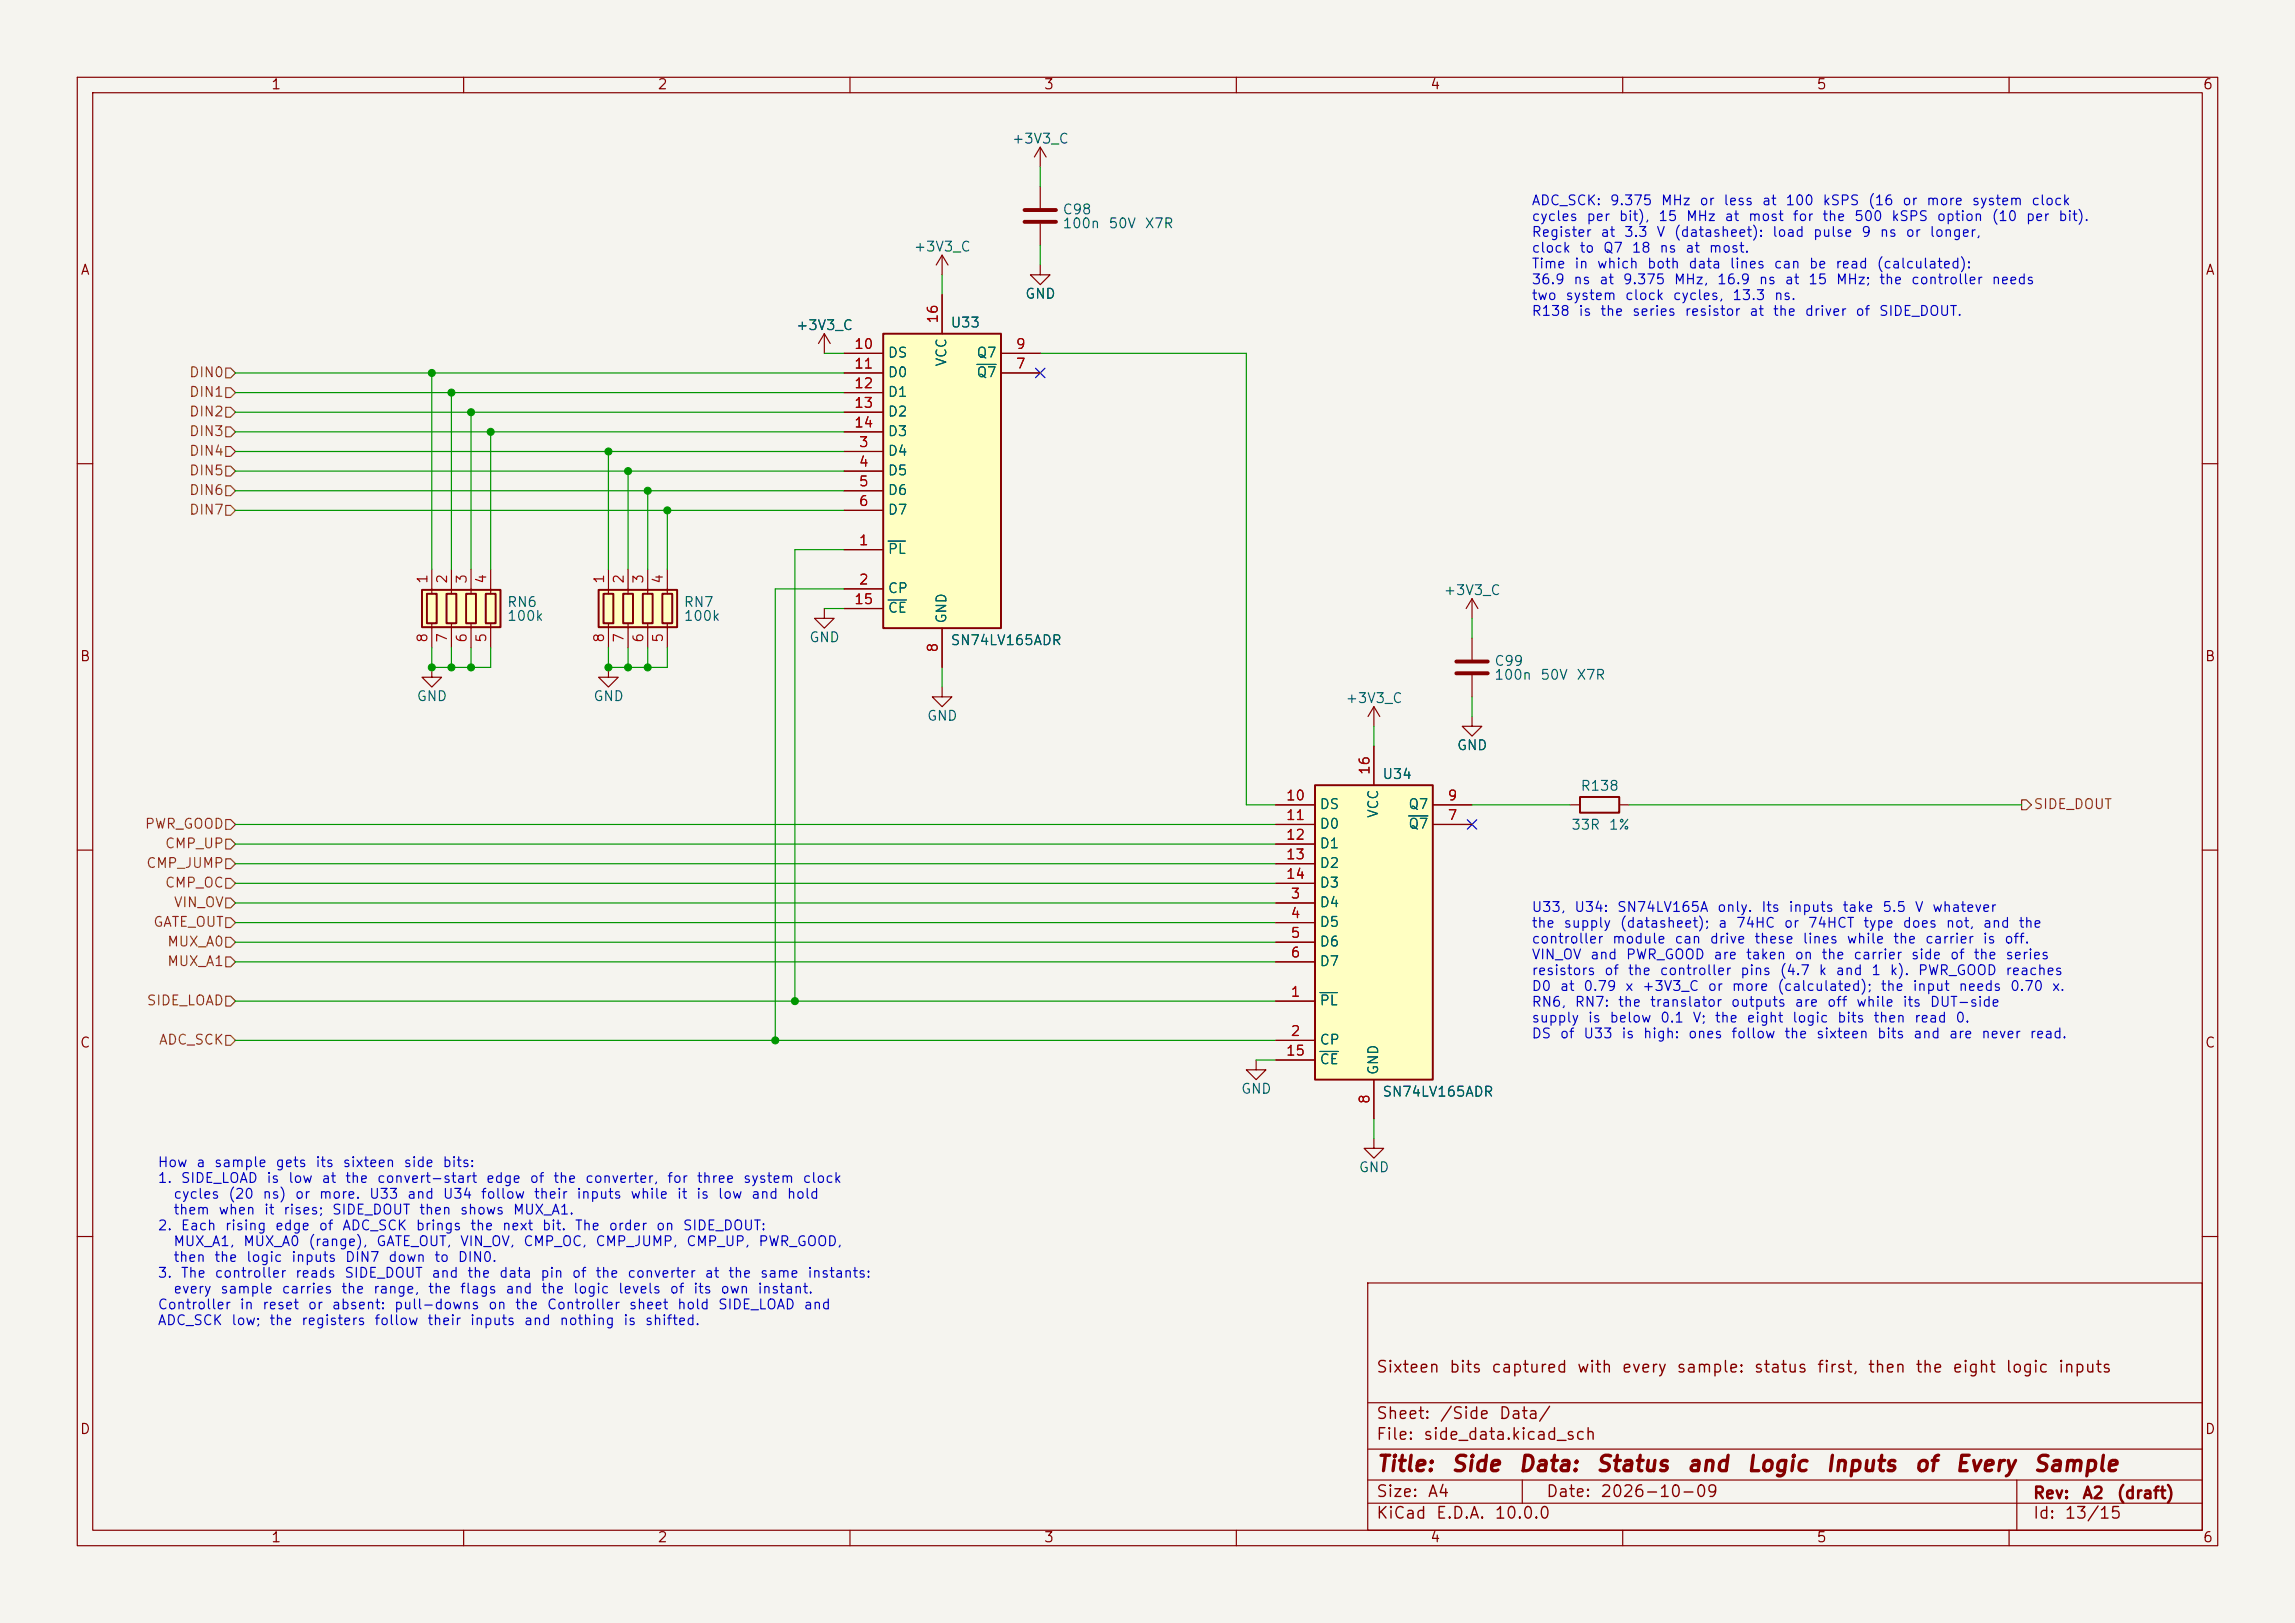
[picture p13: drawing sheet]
<svg xmlns="http://www.w3.org/2000/svg" width="297mm" height="210mm" viewBox="0 0 297 210" stroke-linecap="round" stroke-linejoin="round" font-family="sans-serif">
<defs><g id="words">
<g font-size="2" fill="#840000">
<text x="178" y="190.9">Title:</text>
<text x="187.7" y="190.9">Side</text>
<text x="196.4" y="190.9">Data:</text>
<text x="206.4" y="190.9">Status</text>
<text x="218.2" y="190.9">and</text>
<text x="225.9" y="190.9">Logic</text>
<text x="236.1" y="190.9">Inputs</text>
<text x="247.6" y="190.9">of</text>
<text x="252.9" y="190.9">Every</text>
<text x="263" y="190.9">Sample</text>
</g>
<g font-size="1.5" fill="#840000">
<text x="178" y="178">Sixteen</text>
<text x="187.4" y="178">bits</text>
<text x="192.9" y="178">captured</text>
<text x="204" y="178">with</text>
<text x="209.8" y="178">every</text>
<text x="216.9" y="178">sample:</text>
<text x="226.9" y="178">status</text>
<text x="235" y="178">first,</text>
<text x="241.6" y="178">then</text>
<text x="247.8" y="178">the</text>
<text x="252.6" y="178">eight</text>
<text x="259.4" y="178">logic</text>
<text x="266.2" y="178">inputs</text>
<text x="178" y="184">Sheet:</text>
<text x="186.2" y="184">/Side</text>
<text x="193.9" y="184">Data/</text>
<text x="178" y="186.7">File:</text>
<text x="184.1" y="186.7">side_data.kicad_sch</text>
<text x="178" y="196.9">KiCad</text>
<text x="178" y="194.1">Size:</text>
<text x="184.7" y="194.1">A4</text>
<text x="185.7" y="196.9">E.D.A.</text>
<text x="193.3" y="196.9">10.0.0</text>
<text x="200" y="194.1">Date:</text>
<text x="207" y="194.1">2026-10-09</text>
<text x="263" y="194.3">Rev:</text>
<text x="263" y="196.9">Id:</text>
<text x="267.1" y="196.9">13/15</text>
<text x="269.4" y="194.3">A2</text>
<text x="273.8" y="194.3">(draft)</text>
</g>
<g font-size="1.3" fill="#840000">
<text x="35" y="11.9">1</text>
<text x="85" y="11.9">2</text>
<text x="135" y="11.9">3</text>
<text x="185" y="11.9">4</text>
<text x="235" y="11.9">5</text>
<text x="285" y="11.9">6</text>
<text x="10.3" y="35.9">A</text>
<text x="285.3" y="35.9">A</text>
<text x="10.3" y="85.9">B</text>
<text x="285.3" y="85.9">B</text>
<text x="10.3" y="135.9">C</text>
<text x="285.3" y="135.9">C</text>
<text x="10.3" y="185.9">D</text>
<text x="285.3" y="185.9">D</text>
<text x="35" y="199.9">1</text>
<text x="85" y="199.9">2</text>
<text x="135" y="199.9">3</text>
<text x="185" y="199.9">4</text>
<text x="235" y="199.9">5</text>
<text x="285" y="199.9">6</text>
</g>
<g font-size="1.3" fill="#006464">
<text x="130.9" y="18.9">+3V3_C</text>
<text x="137.4" y="29.9">100n</text>
<text x="137.4" y="28.1">C98</text>
<text x="143.4" y="29.9">50V</text>
<text x="148" y="29.9">X7R</text>
<text x="118.2" y="32.9">+3V3_C</text>
<text x="132.6" y="39">GND</text>
<text x="102.9" y="43">+3V3_C</text>
<text x="114.8" y="46.6">DS</text>
<text x="122.8" y="47.5" transform="rotate(-90 122.8 47.5)">VCC</text>
<text x="122.9" y="42.7">U33</text>
<text x="126.3" y="46.6">Q7</text>
<text x="114.8" y="49.1">D0</text>
<text x="114.8" y="51.7">D1</text>
<text x="126.3" y="49.1">Q7</text>
<text x="114.8" y="59.3">D4</text>
<text x="114.8" y="54.2">D2</text>
<text x="114.8" y="56.7">D3</text>
<text x="114.8" y="61.8">D5</text>
<text x="114.8" y="64.4">D6</text>
<text x="114.8" y="72">PL</text>
<text x="114.8" y="66.9">D7</text>
<text x="114.8" y="77.1">CP</text>
<text x="186.7" y="77.3">+3V3_C</text>
<text x="65.5" y="78.9">RN6</text>
<text x="65.5" y="80.7">100k</text>
<text x="88.4" y="78.9">RN7</text>
<text x="88.4" y="80.7">100k</text>
<text x="104.6" y="83.4">GND</text>
<text x="114.8" y="79.6">CE</text>
<text x="122.8" y="80.8" transform="rotate(-90 122.8 80.8)">GND</text>
<text x="122.9" y="83.8">SN74LV165ADR</text>
<text x="193.3" y="88.3">100n</text>
<text x="193.3" y="86.5">C99</text>
<text x="199.2" y="88.3">50V</text>
<text x="203.9" y="88.3">X7R</text>
<text x="53.8" y="91">GND</text>
<text x="76.7" y="91">GND</text>
<text x="119.9" y="93.6">GND</text>
<text x="174" y="91.3">+3V3_C</text>
<text x="178.8" y="101.1">U34</text>
<text x="188.5" y="97.4">GND</text>
<text x="170.7" y="105">DS</text>
<text x="170.7" y="107.5">D0</text>
<text x="178.7" y="105.9" transform="rotate(-90 178.7 105.9)">VCC</text>
<text x="182.2" y="107.5">Q7</text>
<text x="182.2" y="105">Q7</text>
<text x="203.2" y="107.7">33R</text>
<text x="204.5" y="102.6">R138</text>
<text x="208.1" y="107.7">1%</text>
<text x="170.7" y="110.1">D1</text>
<text x="170.7" y="112.6">D2</text>
<text x="170.7" y="117.7">D4</text>
<text x="170.7" y="115.2">D3</text>
<text x="170.7" y="120.2">D5</text>
<text x="170.7" y="122.8">D6</text>
<text x="170.7" y="125.3">D7</text>
<text x="170.7" y="130.4">PL</text>
<text x="170.7" y="135.5">CP</text>
<text x="160.5" y="141.8">GND</text>
<text x="170.7" y="138">CE</text>
<text x="178.7" y="139.2" transform="rotate(-90 178.7 139.2)">GND</text>
<text x="178.8" y="142.2">SN74LV165ADR</text>
<text x="175.8" y="152">GND</text>
</g>
<g font-size="1.3" fill="#0000c2">
<text x="198.1" y="26.9">ADC_SCK:</text>
<text x="198.1" y="28.9">cycles</text>
<text x="205.2" y="28.9">per</text>
<text x="208.2" y="26.9">9.375</text>
<text x="209.4" y="28.9">bit),</text>
<text x="214.5" y="28.9">15</text>
<text x="214.9" y="26.9">MHz</text>
<text x="218.1" y="28.9">MHz</text>
<text x="219.8" y="26.9">or</text>
<text x="222.9" y="26.9">less</text>
<text x="223.1" y="28.9">at</text>
<text x="226.1" y="28.9">most</text>
<text x="227.9" y="26.9">at</text>
<text x="231" y="26.9">100</text>
<text x="231.9" y="28.9">for</text>
<text x="235.7" y="28.9">the</text>
<text x="235.8" y="26.9">kSPS</text>
<text x="239.9" y="28.9">500</text>
<text x="241.7" y="26.9">(16</text>
<text x="244.7" y="28.9">kSPS</text>
<text x="246.1" y="26.9">or</text>
<text x="249.2" y="26.9">more</text>
<text x="250.5" y="28.9">option</text>
<text x="255.1" y="26.9">system</text>
<text x="257.6" y="28.9">(10</text>
<text x="262.1" y="28.9">per</text>
<text x="262.8" y="26.9">clock</text>
<text x="266.3" y="28.9">bit).</text>
<text x="198.1" y="31">Register</text>
<text x="198.1" y="33">clock</text>
<text x="198.1" y="35.1">Time</text>
<text x="203.6" y="35.1">in</text>
<text x="204.3" y="33">to</text>
<text x="206.6" y="35.1">which</text>
<text x="207" y="31">at</text>
<text x="207.4" y="33">Q7</text>
<text x="210.1" y="31">3.3</text>
<text x="211.1" y="33">18</text>
<text x="213.1" y="35.1">both</text>
<text x="214.3" y="31">V</text>
<text x="214.7" y="33">ns</text>
<text x="216.5" y="31">(datasheet):</text>
<text x="218" y="33">at</text>
<text x="218.4" y="35.1">data</text>
<text x="221" y="33">most.</text>
<text x="223.7" y="35.1">lines</text>
<text x="229.3" y="31">load</text>
<text x="229.5" y="35.1">can</text>
<text x="234" y="35.1">be</text>
<text x="234.5" y="31">pulse</text>
<text x="237.4" y="35.1">read</text>
<text x="240.8" y="31">9</text>
<text x="242.8" y="35.1">(calculated):</text>
<text x="243.2" y="31">ns</text>
<text x="246.5" y="31">or</text>
<text x="249.6" y="31">longer,</text>
<text x="198.1" y="37.1">36.9</text>
<text x="198.1" y="39.1">two</text>
<text x="198.1" y="41.2">R138</text>
<text x="202.5" y="39.1">system</text>
<text x="203.5" y="37.1">ns</text>
<text x="204.2" y="41.2">is</text>
<text x="206.9" y="37.1">at</text>
<text x="207" y="41.2">the</text>
<text x="209.9" y="37.1">9.375</text>
<text x="210.2" y="39.1">clock</text>
<text x="211.1" y="41.2">series</text>
<text x="216.4" y="39.1">cycles,</text>
<text x="216.5" y="37.1">MHz,</text>
<text x="217.9" y="41.2">resistor</text>
<text x="222.1" y="37.1">16.9</text>
<text x="224.1" y="39.1">13.3</text>
<text x="226.3" y="41.2">at</text>
<text x="227.5" y="37.1">ns</text>
<text x="229.3" y="41.2">the</text>
<text x="229.5" y="39.1">ns.</text>
<text x="230.9" y="37.1">at</text>
<text x="233.5" y="41.2">driver</text>
<text x="233.9" y="37.1">15</text>
<text x="237.5" y="37.1">MHz;</text>
<text x="240" y="41.2">of</text>
<text x="243.1" y="41.2">SIDE_DOUT.</text>
<text x="243.1" y="37.1">the</text>
<text x="247.2" y="37.1">controller</text>
<text x="257.6" y="37.1">needs</text>
<text x="198.1" y="118.3">U33,</text>
<text x="203.6" y="118.3">U34:</text>
<text x="209.2" y="118.3">SN74LV165A</text>
<text x="222.1" y="118.3">only.</text>
<text x="227.8" y="118.3">Its</text>
<text x="231.4" y="118.3">inputs</text>
<text x="238.3" y="118.3">take</text>
<text x="243.5" y="118.3">5.5</text>
<text x="247.7" y="118.3">V</text>
<text x="250" y="118.3">whatever</text>
<text x="198.1" y="120.4">the</text>
<text x="198.1" y="122.4">controller</text>
<text x="198.1" y="124.5">VIN_OV</text>
<text x="202.3" y="120.4">supply</text>
<text x="205.7" y="124.5">and</text>
<text x="208.5" y="122.4">module</text>
<text x="209.5" y="120.4">(datasheet);</text>
<text x="210.3" y="124.5">PWR_GOOD</text>
<text x="216.6" y="122.4">can</text>
<text x="221.2" y="122.4">drive</text>
<text x="221.6" y="124.5">are</text>
<text x="222.3" y="120.4">a</text>
<text x="224.6" y="120.4">74HC</text>
<text x="225.8" y="124.5">taken</text>
<text x="226.9" y="122.4">these</text>
<text x="230.8" y="120.4">or</text>
<text x="232.2" y="124.5">on</text>
<text x="233.2" y="122.4">lines</text>
<text x="233.9" y="120.4">74HCT</text>
<text x="235.6" y="124.5">the</text>
<text x="238.9" y="122.4">while</text>
<text x="239.8" y="124.5">carrier</text>
<text x="241" y="120.4">type</text>
<text x="244.9" y="122.4">the</text>
<text x="246.1" y="120.4">does</text>
<text x="247.2" y="124.5">side</text>
<text x="249" y="122.4">carrier</text>
<text x="251.7" y="120.4">not,</text>
<text x="252.3" y="124.5">of</text>
<text x="255.3" y="124.5">the</text>
<text x="256.5" y="122.4">is</text>
<text x="256.5" y="120.4">and</text>
<text x="259.3" y="122.4">off.</text>
<text x="259.4" y="124.5">series</text>
<text x="261.1" y="120.4">the</text>
<text x="198.1" y="126.5">resistors</text>
<text x="198.1" y="128.5">D0</text>
<text x="198.1" y="130.6">RN6,</text>
<text x="201.8" y="128.5">at</text>
<text x="203.7" y="130.6">RN7:</text>
<text x="204.8" y="128.5">0.79</text>
<text x="207.5" y="126.5">of</text>
<text x="209.3" y="130.6">the</text>
<text x="210.2" y="128.5">x</text>
<text x="210.6" y="126.5">the</text>
<text x="212.4" y="128.5">+3V3_C</text>
<text x="213.4" y="130.6">translator</text>
<text x="214.7" y="126.5">controller</text>
<text x="220.9" y="128.5">or</text>
<text x="223.9" y="130.6">outputs</text>
<text x="224" y="128.5">more</text>
<text x="225.1" y="126.5">pins</text>
<text x="229.9" y="128.5">(calculated);</text>
<text x="230.2" y="126.5">(4.7</text>
<text x="232.2" y="130.6">are</text>
<text x="235.3" y="126.5">k</text>
<text x="236.4" y="130.6">off</text>
<text x="237.5" y="126.5">and</text>
<text x="240.1" y="130.6">while</text>
<text x="242.1" y="126.5">1</text>
<text x="243.3" y="128.5">the</text>
<text x="244.5" y="126.5">k).</text>
<text x="246.1" y="130.6">its</text>
<text x="247.4" y="128.5">input</text>
<text x="248.1" y="126.5">PWR_GOOD</text>
<text x="249.7" y="130.6">DUT-side</text>
<text x="253.4" y="128.5">needs</text>
<text x="259.4" y="126.5">reaches</text>
<text x="260" y="128.5">0.70</text>
<text x="265.4" y="128.5">x.</text>
<text x="198.1" y="132.6">supply</text>
<text x="198.1" y="134.7">DS</text>
<text x="201.8" y="134.7">of</text>
<text x="204.8" y="134.7">U33</text>
<text x="205.4" y="132.6">is</text>
<text x="208.2" y="132.6">below</text>
<text x="209.7" y="134.7">is</text>
<text x="212.5" y="134.7">high:</text>
<text x="214.8" y="132.6">0.1</text>
<text x="218.4" y="134.7">ones</text>
<text x="219" y="132.6">V;</text>
<text x="221.8" y="132.6">the</text>
<text x="224" y="134.7">follow</text>
<text x="225.9" y="132.6">eight</text>
<text x="230.8" y="134.7">the</text>
<text x="231.8" y="132.6">logic</text>
<text x="234.9" y="134.7">sixteen</text>
<text x="237.7" y="132.6">bits</text>
<text x="242.3" y="132.6">then</text>
<text x="242.8" y="134.7">bits</text>
<text x="247.5" y="134.7">and</text>
<text x="247.6" y="132.6">read</text>
<text x="252.1" y="134.7">are</text>
<text x="253" y="132.6">0.</text>
<text x="256.3" y="134.7">never</text>
<text x="262.6" y="134.7">read.</text>
<text x="20.3" y="151.3">How</text>
<text x="20.3" y="153.4">1.</text>
<text x="22.3" y="155.4">cycles</text>
<text x="23.3" y="153.4">SIDE_LOAD</text>
<text x="25.3" y="151.3">a</text>
<text x="27.6" y="151.3">sample</text>
<text x="29.4" y="155.4">(20</text>
<text x="33.9" y="155.4">ns)</text>
<text x="34.4" y="153.4">is</text>
<text x="35.6" y="151.3">gets</text>
<text x="37.2" y="153.4">low</text>
<text x="38.1" y="155.4">or</text>
<text x="40.7" y="151.3">its</text>
<text x="41.2" y="155.4">more.</text>
<text x="41.5" y="153.4">at</text>
<text x="44.3" y="151.3">sixteen</text>
<text x="44.6" y="153.4">the</text>
<text x="47.7" y="155.4">U33</text>
<text x="48.7" y="153.4">convert-start</text>
<text x="52.1" y="151.3">side</text>
<text x="52.6" y="155.4">and</text>
<text x="57.2" y="151.3">bits:</text>
<text x="57.2" y="155.4">U34</text>
<text x="62.1" y="155.4">follow</text>
<text x="62.8" y="153.4">edge</text>
<text x="68.5" y="153.4">of</text>
<text x="69" y="155.4">their</text>
<text x="71.5" y="153.4">the</text>
<text x="74.5" y="155.4">inputs</text>
<text x="75.6" y="153.4">converter,</text>
<text x="81.5" y="155.4">while</text>
<text x="86.2" y="153.4">for</text>
<text x="87.5" y="155.4">it</text>
<text x="90" y="155.4">is</text>
<text x="90.1" y="153.4">three</text>
<text x="92.8" y="155.4">low</text>
<text x="96.1" y="153.4">system</text>
<text x="97.1" y="155.4">and</text>
<text x="101.7" y="155.4">hold</text>
<text x="103.8" y="153.4">clock</text>
<text x="20.3" y="159.5">2.</text>
<text x="22.3" y="157.5">them</text>
<text x="22.3" y="161.6">MUX_A1,</text>
<text x="23.3" y="159.5">Each</text>
<text x="28.2" y="157.5">when</text>
<text x="29" y="159.5">rising</text>
<text x="31.4" y="161.6">MUX_A0</text>
<text x="34.1" y="157.5">it</text>
<text x="35.5" y="159.5">edge</text>
<text x="36.6" y="157.5">rises;</text>
<text x="39.8" y="161.6">(range),</text>
<text x="41.2" y="159.5">of</text>
<text x="42.9" y="157.5">SIDE_DOUT</text>
<text x="44.2" y="159.5">ADC_SCK</text>
<text x="48.6" y="161.6">GATE_OUT,</text>
<text x="53.7" y="159.5">brings</text>
<text x="54.1" y="157.5">then</text>
<text x="59.4" y="157.5">shows</text>
<text x="59.4" y="161.6">VIN_OV,</text>
<text x="60.7" y="159.5">the</text>
<text x="64.9" y="159.5">next</text>
<text x="66.3" y="157.5">MUX_A1.</text>
<text x="67.6" y="161.6">CMP_OC,</text>
<text x="70" y="159.5">bit.</text>
<text x="74.3" y="159.5">The</text>
<text x="77" y="161.6">CMP_JUMP,</text>
<text x="78.7" y="159.5">order</text>
<text x="84.8" y="159.5">on</text>
<text x="88.3" y="159.5">SIDE_DOUT:</text>
<text x="88.7" y="161.6">CMP_UP,</text>
<text x="98.1" y="161.6">PWR_GOOD,</text>
<text x="20.3" y="165.6">3.</text>
<text x="22.3" y="163.6">then</text>
<text x="22.3" y="167.7">every</text>
<text x="23.3" y="165.6">The</text>
<text x="27.6" y="163.6">the</text>
<text x="27.7" y="165.6">controller</text>
<text x="28.4" y="167.7">sample</text>
<text x="31.8" y="163.6">logic</text>
<text x="36.4" y="167.7">carries</text>
<text x="37.6" y="163.6">inputs</text>
<text x="38.1" y="165.6">reads</text>
<text x="44.1" y="167.7">the</text>
<text x="44.5" y="165.6">SIDE_DOUT</text>
<text x="44.6" y="163.6">DIN7</text>
<text x="48.2" y="167.7">range,</text>
<text x="50.2" y="163.6">down</text>
<text x="55.3" y="167.7">the</text>
<text x="55.7" y="165.6">and</text>
<text x="56.1" y="163.6">to</text>
<text x="59.1" y="163.6">DIN0.</text>
<text x="59.4" y="167.7">flags</text>
<text x="60.4" y="165.6">the</text>
<text x="64.5" y="165.6">data</text>
<text x="65.3" y="167.7">and</text>
<text x="69.8" y="165.6">pin</text>
<text x="69.9" y="167.7">the</text>
<text x="73.9" y="165.6">of</text>
<text x="74.1" y="167.7">logic</text>
<text x="77" y="165.6">the</text>
<text x="79.9" y="167.7">levels</text>
<text x="81.1" y="165.6">converter</text>
<text x="86.6" y="167.7">of</text>
<text x="89.6" y="167.7">its</text>
<text x="91.1" y="165.6">at</text>
<text x="93.1" y="167.7">own</text>
<text x="94.1" y="165.6">the</text>
<text x="97.9" y="167.7">instant.</text>
<text x="98.3" y="165.6">same</text>
<text x="104.4" y="165.6">instants:</text>
<text x="20.3" y="169.7">Controller</text>
<text x="20.3" y="171.8">ADC_SCK</text>
<text x="29.8" y="171.8">low;</text>
<text x="30.9" y="169.7">in</text>
<text x="33.8" y="169.7">reset</text>
<text x="34.8" y="171.8">the</text>
<text x="38.9" y="171.8">registers</text>
<text x="39.7" y="169.7">or</text>
<text x="42.8" y="169.7">absent:</text>
<text x="48.3" y="171.8">follow</text>
<text x="50.9" y="169.7">pull-downs</text>
<text x="55.2" y="171.8">their</text>
<text x="60.7" y="171.8">inputs</text>
<text x="63.1" y="169.7">on</text>
<text x="66.6" y="169.7">the</text>
<text x="67.7" y="171.8">and</text>
<text x="70.7" y="169.7">Controller</text>
<text x="72.3" y="171.8">nothing</text>
<text x="80.6" y="171.8">is</text>
<text x="81.3" y="169.7">sheet</text>
<text x="83.4" y="171.8">shifted.</text>
<text x="87.5" y="169.7">hold</text>
<text x="92.8" y="169.7">SIDE_LOAD</text>
<text x="103.9" y="169.7">and</text>
</g>
<g font-size="1.3" fill="#a90000">
<text x="121.7" y="42" transform="rotate(-90 121.7 42)">16</text>
<text x="110.4" y="45.5">10</text>
<text x="131.4" y="45.5">9</text>
<text x="110.4" y="48">11</text>
<text x="110.4" y="50.5">12</text>
<text x="110.4" y="53.1">13</text>
<text x="131.4" y="48">7</text>
<text x="110.4" y="55.6">14</text>
<text x="111.1" y="58.2">3</text>
<text x="111.1" y="60.7">4</text>
<text x="111.1" y="63.2">5</text>
<text x="111.1" y="65.8">6</text>
<text x="111.1" y="70.9">1</text>
<text x="55.6" y="75.6" transform="rotate(-90 55.6 75.6)">1</text>
<text x="58.2" y="75.6" transform="rotate(-90 58.2 75.6)">2</text>
<text x="60.7" y="75.6" transform="rotate(-90 60.7 75.6)">3</text>
<text x="63.2" y="75.6" transform="rotate(-90 63.2 75.6)">4</text>
<text x="78.5" y="75.6" transform="rotate(-90 78.5 75.6)">1</text>
<text x="81" y="75.6" transform="rotate(-90 81 75.6)">2</text>
<text x="83.6" y="75.6" transform="rotate(-90 83.6 75.6)">3</text>
<text x="86.1" y="75.6" transform="rotate(-90 86.1 75.6)">4</text>
<text x="111.1" y="75.9">2</text>
<text x="55.6" y="83.3" transform="rotate(-90 55.6 83.3)">8</text>
<text x="58.2" y="83.3" transform="rotate(-90 58.2 83.3)">7</text>
<text x="60.7" y="83.3" transform="rotate(-90 60.7 83.3)">6</text>
<text x="63.2" y="83.3" transform="rotate(-90 63.2 83.3)">5</text>
<text x="78.5" y="83.3" transform="rotate(-90 78.5 83.3)">8</text>
<text x="81" y="83.3" transform="rotate(-90 81 83.3)">7</text>
<text x="83.6" y="83.3" transform="rotate(-90 83.6 83.3)">6</text>
<text x="86.1" y="83.3" transform="rotate(-90 86.1 83.3)">5</text>
<text x="110.4" y="78.5">15</text>
<text x="121.7" y="84.5" transform="rotate(-90 121.7 84.5)">8</text>
<text x="177.5" y="100.4" transform="rotate(-90 177.5 100.4)">16</text>
<text x="166.3" y="103.9">10</text>
<text x="166.3" y="106.4">11</text>
<text x="187.3" y="106.4">7</text>
<text x="187.3" y="103.9">9</text>
<text x="166.3" y="109">12</text>
<text x="166.3" y="111.5">13</text>
<text x="166.3" y="114">14</text>
<text x="166.9" y="116.6">3</text>
<text x="166.9" y="119.1">4</text>
<text x="166.9" y="121.7">5</text>
<text x="166.9" y="124.2">6</text>
<text x="166.9" y="129.3">1</text>
<text x="166.3" y="136.9">15</text>
<text x="166.9" y="134.4">2</text>
<text x="177.5" y="142.9" transform="rotate(-90 177.5 142.9)">8</text>
</g>
<g font-size="1.3" fill="#725600">
<text x="24.4" y="49.1">DIN0</text>
<text x="24.4" y="51.7">DIN1</text>
<text x="24.4" y="56.7">DIN3</text>
<text x="24.4" y="54.2">DIN2</text>
<text x="24.4" y="59.3">DIN4</text>
<text x="24.4" y="64.4">DIN6</text>
<text x="24.4" y="61.8">DIN5</text>
<text x="24.4" y="66.9">DIN7</text>
<text x="18.7" y="107.5">PWR_GOOD</text>
<text x="263.1" y="105">SIDE_DOUT</text>
<text x="18.8" y="112.6">CMP_JUMP</text>
<text x="21.3" y="110.1">CMP_UP</text>
<text x="21.3" y="115.2">CMP_OC</text>
<text x="22.4" y="117.7">VIN_OV</text>
<text x="19.7" y="120.2">GATE_OUT</text>
<text x="21.6" y="122.8">MUX_A0</text>
<text x="21.6" y="125.3">MUX_A1</text>
<text x="18.9" y="130.4">SIDE_LOAD</text>
<text x="20.5" y="135.5">ADC_SCK</text>
</g>
</g></defs>
<path d="M0 0h297v210h-297z" fill="#f5f4ef" stroke="#f5f4ef" stroke-width=".13"/>
<g fill="none" stroke="#840000" stroke-width=".15">
<path d="M10 10h277v190h-277zM12 12h273v186h-273zM60 10v2M110 10v2M160 10v2M210 10v2M260 10v2M10 60h2M190.5 77.5v2.5M190.5 77.5l-.8 1.2M190.5 77.5l.8 1.2M285 60h2"/>
<path d="M78.7 86.4v1.2h1.3l-1.3 1.3-1.2-1.3h1.2M190.5 92.7v1.3h1.3l-1.3 1.3-1.3-1.3h1.3M190.5 82.6v2.7M190.5 87.4v2.8M10 110h2M285 110h2M162.6 137.2v1.2h1.2l-1.2 1.3-1.3-1.3h1.3M10 160h2M177 166h108v32h-108zM285 160h2M60 198v2M110 198v2"/>
<path d="M160 198v2M177 194.5h108M177 191.5h108M177 187.5h108M177 181.5h108M197 191.5v3M210 198v2M260 198v2M261 191.5v6.5"/>
</g>
<path d="M188.5 85.6h4M188.5 87.1h4" fill="none" stroke="#840000" stroke-width=".51"/>
<path d="M170.2 101.6h15.2v38.1h-15.2z" fill="#ffffc2"/>
<path d="M170.2 101.6h15.2v38.1h-15.2zM204.5 103.1h5v2.1h-5z" fill="none" stroke="#840000" stroke-width=".25"/>
<g fill="none" stroke="#840000" stroke-width=".15">
<path d="M134.6 19.1v2.5M134.6 19.1l-.7 1.2M134.6 19.1l.8 1.2M121.9 33l-.7 1.3M121.9 33l.8 1.3M121.9 33v2.6M134.6 34.3v1.3h1.3l-1.3 1.2-1.3-1.2h1.3M134.6 24.1v2.8M134.6 29v2.8M106.7 78.7v1.3h1.2l-1.2 1.3-1.3-1.3h1.3M121.9 88.9v1.3h1.3l-1.3 1.2-1.3-1.2h1.3M177.8 91.4v2.6"/>
<path d="M177.8 96.5v5.1M177.8 91.4l-.8 1.3M177.8 91.4l.8 1.3M165.1 116.8h5.1M165.1 119.4h5.1M165.1 106.7h5.1M165.1 104.1h5.1M165.1 109.2h5.1M165.1 111.8h5.1M165.1 114.3h5.1M185.4 106.7h5.1M185.4 104.1h5.1"/>
<path d="M203.2 104.1h1.3M209.5 104.1h1.3M165.1 129.5h5.1M165.1 134.6h5.1M165.1 121.9h5.1M165.1 124.5h5.1M165.1 137.2h5.1M177.8 139.7v5.1M177.8 147.3v1.3h1.3l-1.3 1.3-1.3-1.3h1.3"/>
</g>
<path d="M182.3 105.6h2.5M170.8 128.4h2.3M170.8 136.1h2.4" fill="none" stroke="#006464" stroke-width=".15"/>
<path d="M132.6 27.2h4.1M132.6 28.7h4.1" fill="none" stroke="#840000" stroke-width=".51"/>
<path d="M77.5 76.3h10.1v4.9h-10.1z" fill="#ffffc2"/>
<path d="M77.5 76.3h10.1v4.9h-10.1zM78.1 76.8h1.3v3.8h-1.3zM80.6 76.8h1.3v3.8h-1.3zM83.2 76.8h1.3v3.8h-1.3zM85.7 76.8h1.3v3.8h-1.3z" fill="none" stroke="#840000" stroke-width=".25"/>
<path d="M78.7 73.7v3.1M81.3 73.7v3.1M83.8 73.7v3.1M86.4 73.7v3.1M78.7 80.6v3.2M81.3 80.6v3.2M83.8 80.6v3.2M86.4 80.6v3.2" fill="none" stroke="#840000" stroke-width=".15"/>
<path d="M114.3 43.2h15.2v38.1h-15.2z" fill="#ffffc2"/>
<path d="M114.3 43.2h15.2v38.1h-15.2z" fill="none" stroke="#840000" stroke-width=".25"/>
<g fill="none" stroke="#840000" stroke-width=".15">
<path d="M121.9 38.1v5.1M106.7 43.2l-.8 1.3M106.7 43.2l.7 1.3M106.7 43.2v2.5M109.2 58.4h5.1M109.2 48.3h5.1M109.2 45.7h5.1M109.2 50.8h5.1M109.2 53.3h5.1M109.2 55.9h5.1M129.5 48.3h5.1M129.5 45.7h5.1"/>
<path d="M109.2 71.1h5.1M109.2 76.2h5.1M109.2 61h5.1M109.2 63.5h5.1M109.2 66h5.1M109.2 78.7h5.1M121.9 81.3v5.1"/>
</g>
<path d="M126.4 47.2h2.5M114.9 70h2.3M114.9 77.6h2.4" fill="none" stroke="#006464" stroke-width=".15"/>
<path d="M54.6 76.3h10.2v4.9h-10.2z" fill="#ffffc2"/>
<path d="M54.6 76.3h10.2v4.9h-10.2zM55.2 76.8h1.3v3.8h-1.3zM57.8 76.8h1.3v3.8h-1.3zM60.3 76.8h1.3v3.8h-1.3zM62.9 76.8h1.2v3.8h-1.2z" fill="none" stroke="#840000" stroke-width=".25"/>
<g fill="none" stroke="#840000" stroke-width=".15">
<path d="M121.9 38.1v5.1M109.2 58.4h5.1M109.2 48.3h5.1M109.2 45.7h5.1M109.2 50.8h5.1M109.2 53.3h5.1M109.2 55.9h5.1M129.5 48.3h5.1M129.5 45.7h5.1M55.9 73.7v3.1M58.4 73.7v3.1M61 73.7v3.1"/>
<path d="M63.5 73.7v3.1M109.2 71.1h5.1M109.2 76.2h5.1M109.2 61h5.1M109.2 63.5h5.1M109.2 66h5.1M109.2 78.7h5.1M55.9 86.4v1.2h1.2l-1.2 1.3-1.3-1.3h1.3M55.9 80.6v3.2M58.4 80.6v3.2M61 80.6v3.2M63.5 80.6v3.2"/>
<path d="M121.9 81.3v5.1M177.8 96.5v5.1M165.1 116.8h5.1M165.1 119.4h5.1M165.1 106.7h5.1M165.1 104.1h5.1M165.1 109.2h5.1M165.1 111.8h5.1M165.1 114.3h5.1M185.4 106.7h5.1M185.4 104.1h5.1M165.1 129.5h5.1"/>
<path d="M165.1 134.6h5.1M165.1 121.9h5.1M165.1 124.5h5.1M165.1 137.2h5.1M177.8 139.7v5.1"/>
</g>
<g fill="none" stroke="#725600" stroke-width=".15">
<path d="M29.2 55.2h.6l.7 .7-.7 .6h-.6zM29.2 47.6h.6l.7 .7-.7 .6h-.6zM29.2 52.7h.6l.7 .6-.7 .7h-.6zM29.2 50.2h.6l.7 .6-.7 .6h-.6zM29.2 57.8h.6l.7 .6-.7 .7h-.6zM29.2 65.4h.6l.7 .6-.7 .7h-.6zM29.2 62.9h.6l.7 .6-.7 .6h-.6zM29.2 60.3h.6l.7 .7-.7 .6h-.6zM29.2 116.2h.6l.7 .6-.7 .7h-.6zM29.2 118.7h.6l.7 .7-.7 .6h-.6zM29.2 106h.6l.7 .7-.7 .6h-.6zM29.2 113.7h.6l.7 .6-.7 .6h-.6z"/>
<path d="M29.2 111.1h.6l.7 .7-.7 .6h-.6zM29.2 108.6h.6l.7 .6-.7 .7h-.6zM261.6 103.5h.7l.6 .6-.6 .7h-.7zM29.2 134h.6l.7 .6-.7 .7h-.6zM29.2 121.3h.6l.7 .6-.7 .7h-.6zM29.2 123.8h.6l.7 .7-.7 .6h-.6zM29.2 128.9h.6l.7 .6-.7 .7h-.6z"/>
</g>
<g fill="none" stroke="#009600" stroke-width=".15">
<path d="M121.9 35.6v2.5M134.6 21.6v2.5M134.6 31.8v2.5M30.5 48.3h78.7M30.5 55.9h78.7M30.5 53.3h78.7M30.5 50.8h78.7M30.5 58.4h78.7M55.9 48.3v25.4M58.4 50.8v22.9M61 53.3v20.4M63.5 55.9v17.8"/>
<path d="M78.7 58.4v15.3M106.7 45.7h2.5M134.6 45.7h26.7v58.4h3.8M30.5 61h78.7M30.5 66h78.7M30.5 63.5h78.7M81.3 61v12.7M83.8 63.5v10.2M86.4 66v7.7M106.7 78.7h2.5M109.2 71.1h-6.3v58.4M109.2 76.2h-8.9v58.4"/>
<path d="M55.9 83.8v2.6h7.6v-2.6M58.4 83.8v2.6M61 83.8v2.6M78.7 83.8v2.6h7.7v-2.6M81.3 83.8v2.6M83.8 83.8v2.6M121.9 86.4v2.5M177.8 94v2.5M190.5 80v2.6M190.5 90.2v2.5M30.5 116.8h134.6M30.5 114.3h134.6"/>
<path d="M30.5 119.4h134.6M30.5 111.8h134.6M30.5 106.7h134.6M30.5 109.2h134.6M190.5 104.1h12.7M210.8 104.1h50.8M30.5 129.5h134.6M30.5 134.6h134.6M30.5 121.9h134.6M30.5 124.5h134.6M162.6 137.2h2.5M177.8 144.8v2.5"/>
</g>
<path d="M134 47.7l1.2 1.2M135.2 47.7l-1.2 1.2M189.9 106.1l1.2 1.2M191.1 106.1l-1.2 1.2" fill="none" stroke="#000084" stroke-width=".15"/>
<path d="M126.4 47.2h2.5M114.9 70h2.3M114.9 77.6h2.4M182.3 105.6h2.5M170.8 128.4h2.3M170.8 136.1h2.4" fill="none" stroke="#006464" stroke-width=".15"/>
<g fill="#009600" stroke="#009600" stroke-width=".13">
<circle cx="78.7" cy="86.4" r=".46"/>
<circle cx="83.8" cy="86.4" r=".46"/>
<circle cx="86.4" cy="66" r=".46"/>
<circle cx="100.3" cy="134.6" r=".46"/>
<circle cx="102.9" cy="129.5" r=".46"/>
<circle cx="81.3" cy="86.4" r=".46"/>
<circle cx="55.9" cy="86.4" r=".46"/>
<circle cx="58.4" cy="86.4" r=".46"/>
<circle cx="61" cy="86.4" r=".46"/>
<circle cx="83.8" cy="63.5" r=".46"/>
<circle cx="81.3" cy="61" r=".46"/>
<circle cx="78.7" cy="58.4" r=".46"/>
<circle cx="58.4" cy="50.8" r=".46"/>
<circle cx="55.9" cy="48.3" r=".46"/>
<circle cx="63.5" cy="55.9" r=".46"/>
<circle cx="61" cy="53.3" r=".46"/>
</g>
<use href="#words"/>
</svg>
